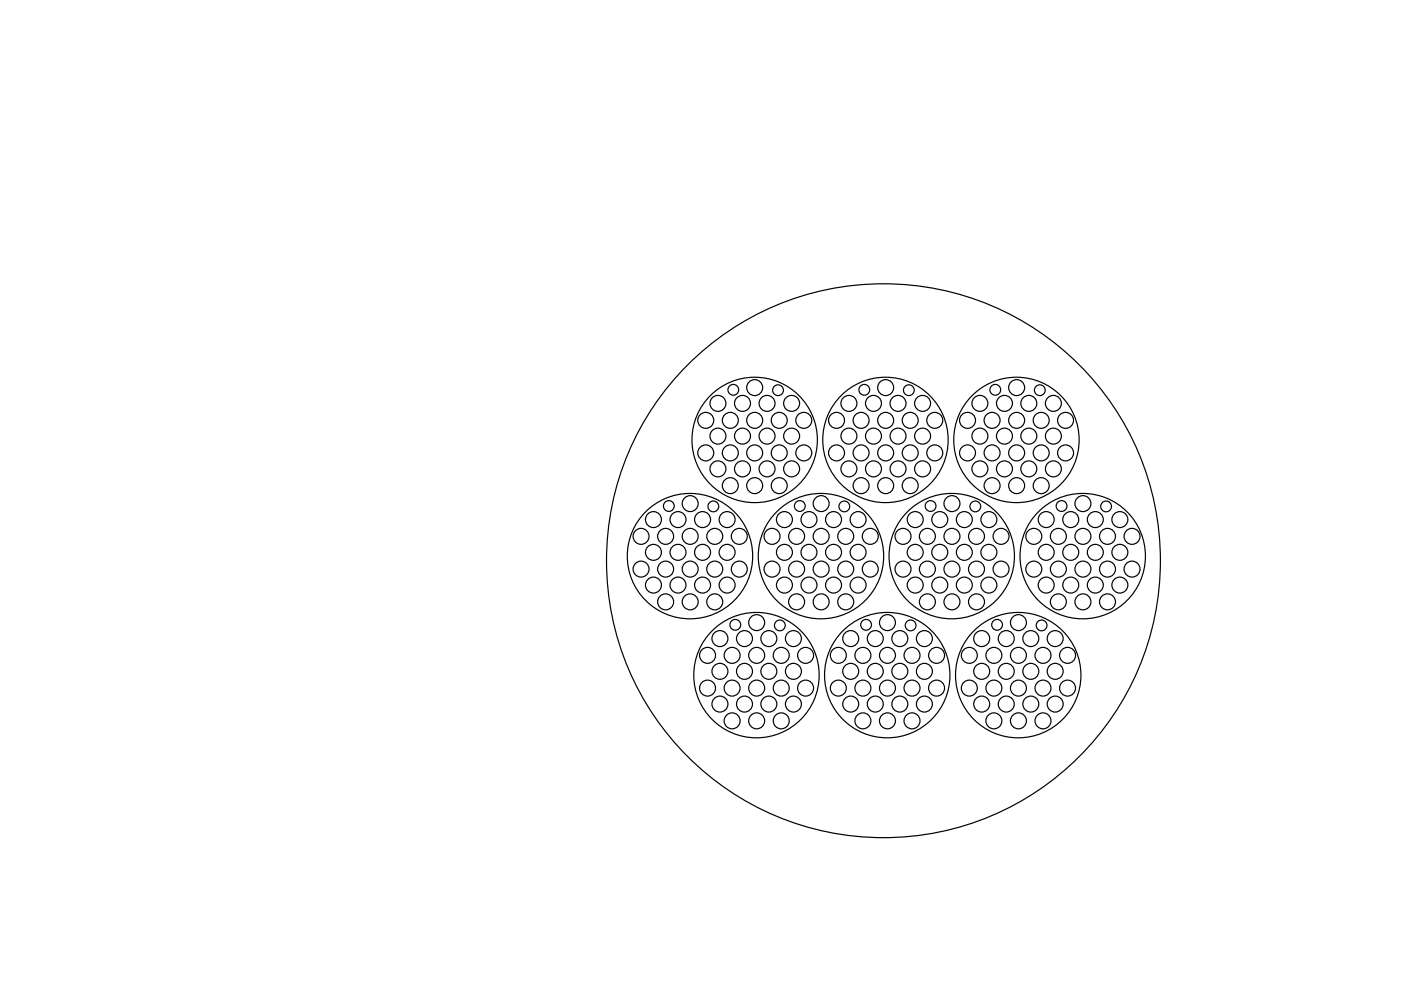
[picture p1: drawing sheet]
<svg xmlns="http://www.w3.org/2000/svg" width="297mm" height="210mm" viewBox="0 0 297 210" stroke-linecap="round" stroke-linejoin="round" font-family="sans-serif">
<g fill="none" stroke="#000" stroke-width=".25">
<circle cx="149.6" cy="96" r="1.69"/>
<circle cx="149.6" cy="89.1" r="1.69"/>
<circle cx="152.2" cy="99.4" r="1.69"/>
<circle cx="152.2" cy="92.5" r="1.69"/>
<circle cx="152.2" cy="85.5" r="1.69"/>
<circle cx="154.8" cy="96" r="1.69"/>
<circle cx="154.8" cy="89.1" r="1.69"/>
<circle cx="155.5" cy="82.6" r="1.14"/>
<circle cx="157.4" cy="85.5" r="1.69"/>
<circle cx="157.4" cy="99.4" r="1.69"/>
<circle cx="157.4" cy="92.5" r="1.69"/>
<circle cx="160" cy="82.2" r="1.69"/>
<circle cx="160" cy="96" r="1.69"/>
<circle cx="160" cy="89.1" r="1.69"/>
<circle cx="160" cy="93.3" r="13.3"/>
<circle cx="162.6" cy="92.5" r="1.69"/>
<circle cx="162.6" cy="99.4" r="1.69"/>
<circle cx="162.6" cy="85.5" r="1.69"/>
<circle cx="165" cy="82.7" r="1.14"/>
<circle cx="165.2" cy="96" r="1.69"/>
<circle cx="165.2" cy="89.1" r="1.69"/>
<circle cx="167.8" cy="92.5" r="1.69"/>
<circle cx="167.8" cy="99.4" r="1.69"/>
<circle cx="167.8" cy="85.5" r="1.69"/>
<circle cx="170.4" cy="96" r="1.69"/>
<circle cx="170.4" cy="89.1" r="1.69"/>
<circle cx="177.4" cy="89.1" r="1.69"/>
<circle cx="177.4" cy="96" r="1.69"/>
<circle cx="180" cy="99.4" r="1.69"/>
<circle cx="180" cy="92.5" r="1.69"/>
<circle cx="180" cy="85.5" r="1.69"/>
<circle cx="182.6" cy="96" r="1.69"/>
<circle cx="182.6" cy="89.1" r="1.69"/>
<circle cx="183.2" cy="82.6" r="1.14"/>
<circle cx="185.2" cy="99.4" r="1.69"/>
<circle cx="185.2" cy="85.5" r="1.69"/>
<circle cx="185.2" cy="92.5" r="1.69"/>
<circle cx="187.7" cy="93.3" r="13.3"/>
<circle cx="187.8" cy="89.1" r="1.69"/>
<circle cx="187.8" cy="96" r="1.69"/>
<circle cx="187.8" cy="82.2" r="1.69"/>
<circle cx="190.4" cy="99.4" r="1.69"/>
<circle cx="190.4" cy="92.5" r="1.69"/>
<circle cx="190.4" cy="85.5" r="1.69"/>
<circle cx="192.7" cy="82.7" r="1.14"/>
<circle cx="193" cy="96" r="1.69"/>
<circle cx="193" cy="89.1" r="1.69"/>
<circle cx="195.6" cy="99.4" r="1.69"/>
<circle cx="195.6" cy="92.5" r="1.69"/>
<circle cx="195.6" cy="85.5" r="1.69"/>
<circle cx="198.2" cy="89.1" r="1.69"/>
<circle cx="198.2" cy="96" r="1.69"/>
<circle cx="205.1" cy="89.1" r="1.69"/>
<circle cx="205.1" cy="96" r="1.69"/>
<circle cx="207.8" cy="92.5" r="1.69"/>
<circle cx="207.8" cy="85.5" r="1.69"/>
<circle cx="207.8" cy="99.4" r="1.69"/>
<circle cx="210.3" cy="96" r="1.69"/>
<circle cx="210.3" cy="89.1" r="1.69"/>
<circle cx="211" cy="82.6" r="1.14"/>
<circle cx="213" cy="99.4" r="1.69"/>
<circle cx="213" cy="85.5" r="1.69"/>
<circle cx="213" cy="92.5" r="1.69"/>
<circle cx="215.5" cy="93.3" r="13.3"/>
<circle cx="215.5" cy="96" r="1.69"/>
<circle cx="215.5" cy="89.1" r="1.69"/>
<circle cx="215.5" cy="82.2" r="1.69"/>
<circle cx="218.1" cy="92.5" r="1.69"/>
<circle cx="218.1" cy="85.5" r="1.69"/>
<circle cx="218.1" cy="99.4" r="1.69"/>
<circle cx="220.5" cy="82.7" r="1.14"/>
<circle cx="220.8" cy="89.1" r="1.69"/>
<circle cx="220.8" cy="96" r="1.69"/>
<circle cx="223.3" cy="99.4" r="1.69"/>
<circle cx="223.3" cy="92.5" r="1.69"/>
<circle cx="223.3" cy="85.5" r="1.69"/>
<circle cx="225.9" cy="89.1" r="1.69"/>
<circle cx="225.9" cy="96" r="1.69"/>
<circle cx="135.9" cy="113.7" r="1.69"/>
<circle cx="138.5" cy="117.1" r="1.69"/>
<circle cx="138.5" cy="110.2" r="1.69"/>
<circle cx="141.1" cy="113.7" r="1.69"/>
<circle cx="141.8" cy="107.3" r="1.14"/>
<circle cx="143.7" cy="117.1" r="1.69"/>
<circle cx="143.7" cy="110.2" r="1.69"/>
<circle cx="146.3" cy="117.9" r="13.3"/>
<circle cx="146.3" cy="113.7" r="1.69"/>
<circle cx="146.3" cy="106.8" r="1.69"/>
<circle cx="149" cy="117.1" r="1.69"/>
<circle cx="149" cy="110.2" r="1.69"/>
<circle cx="151.2" cy="107.4" r="1.14"/>
<circle cx="151.5" cy="113.7" r="1.69"/>
<circle cx="154.2" cy="117.1" r="1.69"/>
<circle cx="154.2" cy="110.2" r="1.69"/>
<circle cx="154.8" cy="103" r="1.69"/>
<circle cx="156.7" cy="113.7" r="1.69"/>
<circle cx="160" cy="103" r="1.69"/>
<circle cx="163.7" cy="113.7" r="1.69"/>
<circle cx="165.2" cy="103" r="1.69"/>
<circle cx="166.3" cy="117.1" r="1.69"/>
<circle cx="166.3" cy="110.2" r="1.69"/>
<circle cx="168.9" cy="113.7" r="1.69"/>
<circle cx="169.6" cy="107.3" r="1.14"/>
<circle cx="171.5" cy="117.1" r="1.69"/>
<circle cx="171.5" cy="110.2" r="1.69"/>
<circle cx="174.1" cy="117.9" r="13.3"/>
<circle cx="174.1" cy="106.8" r="1.69"/>
<circle cx="174.1" cy="113.7" r="1.69"/>
<circle cx="176.7" cy="117.1" r="1.69"/>
<circle cx="176.7" cy="110.2" r="1.69"/>
<circle cx="179" cy="107.4" r="1.14"/>
<circle cx="179.3" cy="113.7" r="1.69"/>
<circle cx="181.9" cy="110.2" r="1.69"/>
<circle cx="181.9" cy="117.1" r="1.69"/>
<circle cx="182.6" cy="103" r="1.69"/>
<circle cx="184.5" cy="113.7" r="1.69"/>
<circle cx="187.3" cy="118.9" r="58.7"/>
<circle cx="187.8" cy="103" r="1.69"/>
<circle cx="191.5" cy="113.7" r="1.69"/>
<circle cx="193" cy="103" r="1.69"/>
<circle cx="194" cy="110.2" r="1.69"/>
<circle cx="194" cy="117.1" r="1.69"/>
<circle cx="196.6" cy="113.7" r="1.69"/>
<circle cx="197.3" cy="107.3" r="1.14"/>
<circle cx="199.2" cy="110.2" r="1.69"/>
<circle cx="199.2" cy="117.1" r="1.69"/>
<circle cx="201.8" cy="117.9" r="13.3"/>
<circle cx="201.8" cy="113.7" r="1.69"/>
<circle cx="201.8" cy="106.8" r="1.69"/>
<circle cx="204.5" cy="117.1" r="1.69"/>
<circle cx="204.5" cy="110.2" r="1.69"/>
<circle cx="206.8" cy="107.4" r="1.14"/>
<circle cx="207" cy="113.7" r="1.69"/>
<circle cx="209.7" cy="117.1" r="1.69"/>
<circle cx="209.7" cy="110.2" r="1.69"/>
<circle cx="210.3" cy="103" r="1.69"/>
<circle cx="212.2" cy="113.7" r="1.69"/>
<circle cx="215.5" cy="103" r="1.69"/>
<circle cx="219.2" cy="113.7" r="1.69"/>
<circle cx="220.8" cy="103" r="1.69"/>
<circle cx="221.8" cy="110.2" r="1.69"/>
<circle cx="221.8" cy="117.1" r="1.69"/>
<circle cx="224.4" cy="113.7" r="1.69"/>
<circle cx="225.1" cy="107.3" r="1.14"/>
<circle cx="227" cy="117.1" r="1.69"/>
<circle cx="227" cy="110.2" r="1.69"/>
<circle cx="229.6" cy="117.9" r="13.3"/>
<circle cx="229.6" cy="106.8" r="1.69"/>
<circle cx="229.6" cy="113.7" r="1.69"/>
<circle cx="232.2" cy="117.1" r="1.69"/>
<circle cx="232.2" cy="110.2" r="1.69"/>
<circle cx="234.5" cy="107.4" r="1.14"/>
<circle cx="234.8" cy="113.7" r="1.69"/>
<circle cx="237.4" cy="117.1" r="1.69"/>
<circle cx="237.4" cy="110.2" r="1.69"/>
<circle cx="240" cy="113.7" r="1.69"/>
<circle cx="135.9" cy="120.7" r="1.69"/>
<circle cx="138.5" cy="124.1" r="1.69"/>
<circle cx="141.1" cy="127.6" r="1.69"/>
<circle cx="141.1" cy="120.7" r="1.69"/>
<circle cx="143.7" cy="124.1" r="1.69"/>
<circle cx="146.3" cy="120.7" r="1.69"/>
<circle cx="146.3" cy="127.6" r="1.69"/>
<circle cx="149" cy="124.1" r="1.69"/>
<circle cx="150" cy="139" r="1.69"/>
<circle cx="151.5" cy="127.6" r="1.69"/>
<circle cx="151.5" cy="120.7" r="1.69"/>
<circle cx="152.6" cy="135.4" r="1.69"/>
<circle cx="154.2" cy="124.1" r="1.69"/>
<circle cx="155.2" cy="139" r="1.69"/>
<circle cx="155.9" cy="132.5" r="1.14"/>
<circle cx="156.7" cy="120.7" r="1.69"/>
<circle cx="157.8" cy="135.4" r="1.69"/>
<circle cx="160.4" cy="139" r="1.69"/>
<circle cx="160.4" cy="132" r="1.69"/>
<circle cx="163" cy="135.4" r="1.69"/>
<circle cx="163.7" cy="120.7" r="1.69"/>
<circle cx="165.3" cy="132.6" r="1.14"/>
<circle cx="165.6" cy="139" r="1.69"/>
<circle cx="166.3" cy="124.1" r="1.69"/>
<circle cx="168.2" cy="135.4" r="1.69"/>
<circle cx="168.9" cy="120.7" r="1.69"/>
<circle cx="168.9" cy="127.6" r="1.69"/>
<circle cx="170.8" cy="139" r="1.69"/>
<circle cx="171.5" cy="124.1" r="1.69"/>
<circle cx="174.1" cy="127.6" r="1.69"/>
<circle cx="174.1" cy="120.7" r="1.69"/>
<circle cx="176.7" cy="124.1" r="1.69"/>
<circle cx="177.7" cy="139" r="1.69"/>
<circle cx="179.3" cy="120.7" r="1.69"/>
<circle cx="179.3" cy="127.6" r="1.69"/>
<circle cx="180.4" cy="135.4" r="1.69"/>
<circle cx="181.9" cy="124.1" r="1.69"/>
<circle cx="183" cy="139" r="1.69"/>
<circle cx="183.6" cy="132.5" r="1.14"/>
<circle cx="184.5" cy="120.7" r="1.69"/>
<circle cx="185.6" cy="135.4" r="1.69"/>
<circle cx="188.2" cy="139" r="1.69"/>
<circle cx="188.2" cy="132" r="1.69"/>
<circle cx="190.8" cy="135.4" r="1.69"/>
<circle cx="191.5" cy="120.7" r="1.69"/>
<circle cx="193.1" cy="132.6" r="1.14"/>
<circle cx="193.4" cy="139" r="1.69"/>
<circle cx="194" cy="124.1" r="1.69"/>
<circle cx="196" cy="135.4" r="1.69"/>
<circle cx="196.6" cy="120.7" r="1.69"/>
<circle cx="196.6" cy="127.6" r="1.69"/>
<circle cx="198.6" cy="139" r="1.69"/>
<circle cx="199.2" cy="124.1" r="1.69"/>
<circle cx="201.8" cy="120.7" r="1.69"/>
<circle cx="201.8" cy="127.6" r="1.69"/>
<circle cx="204.5" cy="124.1" r="1.69"/>
<circle cx="205.5" cy="139" r="1.69"/>
<circle cx="207" cy="127.6" r="1.69"/>
<circle cx="207" cy="120.7" r="1.69"/>
<circle cx="208.1" cy="135.4" r="1.69"/>
<circle cx="209.7" cy="124.1" r="1.69"/>
<circle cx="210.7" cy="139" r="1.69"/>
<circle cx="211.4" cy="132.5" r="1.14"/>
<circle cx="212.2" cy="120.7" r="1.69"/>
<circle cx="213.3" cy="135.4" r="1.69"/>
<circle cx="215.9" cy="132" r="1.69"/>
<circle cx="215.9" cy="139" r="1.69"/>
<circle cx="218.6" cy="135.4" r="1.69"/>
<circle cx="219.2" cy="120.7" r="1.69"/>
<circle cx="220.8" cy="132.6" r="1.14"/>
<circle cx="221.1" cy="139" r="1.69"/>
<circle cx="221.8" cy="124.1" r="1.69"/>
<circle cx="223.7" cy="135.4" r="1.69"/>
<circle cx="224.4" cy="127.6" r="1.69"/>
<circle cx="224.4" cy="120.7" r="1.69"/>
<circle cx="226.3" cy="139" r="1.69"/>
<circle cx="227" cy="124.1" r="1.69"/>
<circle cx="229.6" cy="120.7" r="1.69"/>
<circle cx="229.6" cy="127.6" r="1.69"/>
<circle cx="232.2" cy="124.1" r="1.69"/>
<circle cx="234.8" cy="127.6" r="1.69"/>
<circle cx="234.8" cy="120.7" r="1.69"/>
<circle cx="237.4" cy="124.1" r="1.69"/>
<circle cx="240" cy="120.7" r="1.69"/>
<circle cx="150" cy="145.9" r="1.69"/>
<circle cx="152.6" cy="149.3" r="1.69"/>
<circle cx="152.6" cy="142.3" r="1.69"/>
<circle cx="155.2" cy="145.9" r="1.69"/>
<circle cx="155.2" cy="152.8" r="1.69"/>
<circle cx="157.8" cy="142.3" r="1.69"/>
<circle cx="157.8" cy="149.3" r="1.69"/>
<circle cx="160.4" cy="143.1" r="13.3"/>
<circle cx="160.4" cy="152.8" r="1.69"/>
<circle cx="160.4" cy="145.9" r="1.69"/>
<circle cx="163" cy="142.3" r="1.69"/>
<circle cx="163" cy="149.3" r="1.69"/>
<circle cx="165.6" cy="145.9" r="1.69"/>
<circle cx="165.6" cy="152.8" r="1.69"/>
<circle cx="168.2" cy="149.3" r="1.69"/>
<circle cx="168.2" cy="142.3" r="1.69"/>
<circle cx="170.8" cy="145.9" r="1.69"/>
<circle cx="177.7" cy="145.9" r="1.69"/>
<circle cx="180.4" cy="142.3" r="1.69"/>
<circle cx="180.4" cy="149.3" r="1.69"/>
<circle cx="183" cy="152.8" r="1.69"/>
<circle cx="183" cy="145.9" r="1.69"/>
<circle cx="185.6" cy="149.3" r="1.69"/>
<circle cx="185.6" cy="142.3" r="1.69"/>
<circle cx="188.1" cy="143.1" r="13.3"/>
<circle cx="188.2" cy="152.8" r="1.69"/>
<circle cx="188.2" cy="145.9" r="1.69"/>
<circle cx="190.8" cy="142.3" r="1.69"/>
<circle cx="190.8" cy="149.3" r="1.69"/>
<circle cx="193.4" cy="152.8" r="1.69"/>
<circle cx="193.4" cy="145.9" r="1.69"/>
<circle cx="196" cy="149.3" r="1.69"/>
<circle cx="196" cy="142.3" r="1.69"/>
<circle cx="198.6" cy="145.9" r="1.69"/>
<circle cx="205.5" cy="145.9" r="1.69"/>
<circle cx="208.1" cy="142.3" r="1.69"/>
<circle cx="208.1" cy="149.3" r="1.69"/>
<circle cx="210.7" cy="145.9" r="1.69"/>
<circle cx="210.7" cy="152.8" r="1.69"/>
<circle cx="213.3" cy="149.3" r="1.69"/>
<circle cx="213.3" cy="142.3" r="1.69"/>
<circle cx="215.9" cy="143.1" r="13.3"/>
<circle cx="215.9" cy="145.9" r="1.69"/>
<circle cx="215.9" cy="152.8" r="1.69"/>
<circle cx="218.6" cy="149.3" r="1.69"/>
<circle cx="218.6" cy="142.3" r="1.69"/>
<circle cx="221.1" cy="152.8" r="1.69"/>
<circle cx="221.1" cy="145.9" r="1.69"/>
<circle cx="223.7" cy="149.3" r="1.69"/>
<circle cx="223.7" cy="142.3" r="1.69"/>
<circle cx="226.3" cy="145.9" r="1.69"/>
</g>
</svg>
